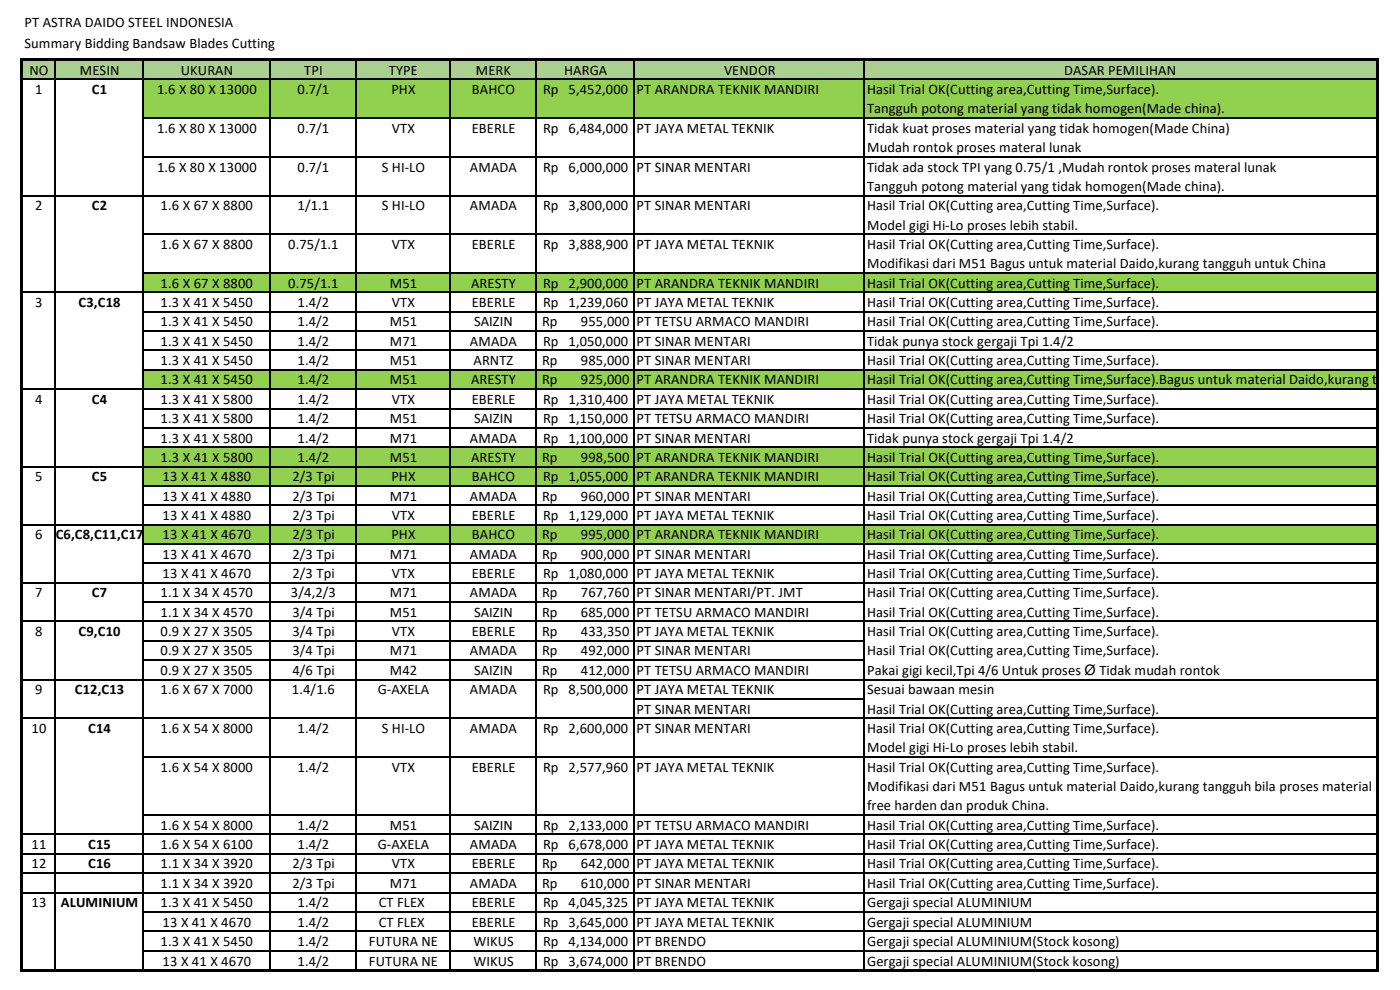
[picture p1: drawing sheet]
<svg xmlns="http://www.w3.org/2000/svg" width="297mm" height="210mm" viewBox="0 0 297 210" stroke-linecap="round" stroke-linejoin="round" font-family="sans-serif">
<defs><g id="words">
<g font-size="3.1">
<text x="5.2" y="5.7">PT ASTRA DAIDO STEEL INDONESIA</text>
<text x="5.2" y="10.1">Summary Bidding Bandsaw Blades Cutting</text>
<text x="6.3" y="15.8">NO</text>
<text x="16.9" y="15.8">MESIN</text>
<text x="38.4" y="15.8">UKURAN</text>
<text x="64.6" y="15.8">TPI</text>
<text x="82.5" y="15.8">TYPE</text>
<text x="100.9" y="15.8">MERK</text>
<text x="119.7" y="15.8">HARGA</text>
<text x="153.6" y="15.8">VENDOR</text>
<text x="225.7" y="15.8">DASAR PEMILIHAN</text>
<text x="7.5" y="20">1</text>
<text x="19.5" y="20">C1</text>
<text x="33.3" y="20">1.6 X 80 X 13000</text>
<text x="63.1" y="20">0.7/1</text>
<text x="83" y="20">PHX</text>
<text x="100.1" y="20">BAHCO</text>
<text x="115.2" y="20">Rp 5,452,000</text>
<text x="135" y="20">PT ARANDRA TEKNIK MANDIRI</text>
<text x="183.9" y="20">Hasil Trial OK(Cutting area,Cutting Time,Surface).</text>
<text x="33.3" y="28.2">1.6 X 80 X 13000</text>
<text x="63.1" y="28.2">0.7/1</text>
<text x="83.1" y="28.2">VTX</text>
<text x="100.1" y="28.2">EBERLE</text>
<text x="115.2" y="28.2">Rp 6,484,000</text>
<text x="135" y="28.2">PT JAYA METAL TEKNIK</text>
<text x="183.9" y="24.1">Tangguh potong material yang tidak homogen(Made china).</text>
<text x="183.9" y="28.2">Tidak kuat proses material yang tidak homogen(Made China)</text>
<text x="183.9" y="32.3">Mudah rontok proses materal lunak</text>
<text x="33.3" y="36.4">1.6 X 80 X 13000</text>
<text x="63.1" y="36.4">0.7/1</text>
<text x="81" y="36.4">S HI-LO</text>
<text x="99.7" y="36.4">AMADA</text>
<text x="115.2" y="36.4">Rp 6,000,000</text>
<text x="135" y="36.4">PT SINAR MENTARI</text>
<text x="183.9" y="36.4">Tidak ada stock TPI yang 0.75/1 ,Mudah rontok proses materal lunak</text>
<text x="183.9" y="40.5">Tangguh potong material yang tidak homogen(Made china).</text>
<text x="7.5" y="44.6">2</text>
<text x="19.5" y="44.6">C2</text>
<text x="34.1" y="44.6">1.6 X 67 X 8800</text>
<text x="63.1" y="44.6">1/1.1</text>
<text x="81" y="44.6">S HI-LO</text>
<text x="99.7" y="44.6">AMADA</text>
<text x="115.2" y="44.6">Rp 3,800,000</text>
<text x="135" y="44.6">PT SINAR MENTARI</text>
<text x="183.9" y="44.6">Hasil Trial OK(Cutting area,Cutting Time,Surface).</text>
<text x="34.1" y="52.8">1.6 X 67 X 8800</text>
<text x="61.1" y="52.8">0.75/1.1</text>
<text x="83.1" y="52.8">VTX</text>
<text x="100.1" y="52.8">EBERLE</text>
<text x="115.2" y="52.8">Rp 3,888,900</text>
<text x="135" y="52.8">PT JAYA METAL TEKNIK</text>
<text x="183.9" y="48.7">Model gigi Hi-Lo proses lebih stabil.</text>
<text x="183.9" y="52.8">Hasil Trial OK(Cutting area,Cutting Time,Surface).</text>
<text x="183.9" y="56.9">Modifikasi dari M51 Bagus untuk material Daido,kurang tangguh untuk China</text>
<text x="7.5" y="65.1">3</text>
<text x="16.7" y="65.1">C3,C18</text>
<text x="34.1" y="61">1.6 X 67 X 8800</text>
<text x="34.1" y="65.1">1.3 X 41 X 5450</text>
<text x="61.1" y="61">0.75/1.1</text>
<text x="63.1" y="65.1">1.4/2</text>
<text x="82.7" y="61">M51</text>
<text x="83.1" y="65.1">VTX</text>
<text x="99.9" y="61">ARESTY</text>
<text x="100.1" y="65.1">EBERLE</text>
<text x="115.2" y="61">Rp 2,900,000</text>
<text x="115.2" y="65.1">Rp 1,239,060</text>
<text x="135" y="61">PT ARANDRA TEKNIK MANDIRI</text>
<text x="135" y="65.1">PT JAYA METAL TEKNIK</text>
<text x="183.9" y="61">Hasil Trial OK(Cutting area,Cutting Time,Surface).</text>
<text x="183.9" y="65.1">Hasil Trial OK(Cutting area,Cutting Time,Surface).</text>
<text x="34.1" y="69.2">1.3 X 41 X 5450</text>
<text x="63.1" y="69.2">1.4/2</text>
<text x="82.7" y="69.2">M51</text>
<text x="100.6" y="69.2">SAIZIN</text>
<text x="115" y="69.2">Rp</text>
<text x="123.2" y="69.2">955,000</text>
<text x="135" y="69.2">PT TETSU ARMACO MANDIRI</text>
<text x="183.9" y="69.2">Hasil Trial OK(Cutting area,Cutting Time,Surface).</text>
<text x="34.1" y="73.3">1.3 X 41 X 5450</text>
<text x="34.1" y="77.4">1.3 X 41 X 5450</text>
<text x="63.1" y="73.3">1.4/2</text>
<text x="63.1" y="77.4">1.4/2</text>
<text x="82.7" y="73.3">M71</text>
<text x="82.7" y="77.4">M51</text>
<text x="99.7" y="73.3">AMADA</text>
<text x="100.5" y="77.4">ARNTZ</text>
<text x="115" y="77.4">Rp</text>
<text x="115.2" y="73.3">Rp 1,050,000</text>
<text x="123.2" y="77.4">985,000</text>
<text x="135" y="73.3">PT SINAR MENTARI</text>
<text x="135" y="77.4">PT SINAR MENTARI</text>
<text x="183.9" y="73.3">Tidak punya stock gergaji Tpi 1.4/2</text>
<text x="183.9" y="77.4">Hasil Trial OK(Cutting area,Cutting Time,Surface).</text>
<text x="34.1" y="81.5">1.3 X 41 X 5450</text>
<text x="63.1" y="81.5">1.4/2</text>
<text x="82.7" y="81.5">M51</text>
<text x="99.9" y="81.5">ARESTY</text>
<text x="115" y="81.5">Rp</text>
<text x="123.2" y="81.5">925,000</text>
<text x="135" y="81.5">PT ARANDRA TEKNIK MANDIRI</text>
<text x="183.9" y="81.5">Hasil Trial OK(Cutting area,Cutting Time,Surface).Bagus untuk material Daido,kurang t</text>
<text x="292.1" y="81.5">angg</text>
<text x="7.5" y="85.7">4</text>
<text x="19.5" y="85.7">C4</text>
<text x="34.1" y="85.7">1.3 X 41 X 5800</text>
<text x="34.1" y="89.8">1.3 X 41 X 5800</text>
<text x="63.1" y="85.7">1.4/2</text>
<text x="63.1" y="89.8">1.4/2</text>
<text x="82.7" y="89.8">M51</text>
<text x="83.1" y="85.7">VTX</text>
<text x="100.1" y="85.7">EBERLE</text>
<text x="100.6" y="89.8">SAIZIN</text>
<text x="115.2" y="85.7">Rp 1,310,400</text>
<text x="115.2" y="89.8">Rp 1,150,000</text>
<text x="135" y="85.7">PT JAYA METAL TEKNIK</text>
<text x="135" y="89.8">PT TETSU ARMACO MANDIRI</text>
<text x="183.9" y="85.7">Hasil Trial OK(Cutting area,Cutting Time,Surface).</text>
<text x="183.9" y="89.8">Hasil Trial OK(Cutting area,Cutting Time,Surface).</text>
<text x="34.1" y="93.9">1.3 X 41 X 5800</text>
<text x="63.1" y="93.9">1.4/2</text>
<text x="82.7" y="93.9">M71</text>
<text x="99.7" y="93.9">AMADA</text>
<text x="115.2" y="93.9">Rp 1,100,000</text>
<text x="135" y="93.9">PT SINAR MENTARI</text>
<text x="183.9" y="93.9">Tidak punya stock gergaji Tpi 1.4/2</text>
<text x="34.1" y="98">1.3 X 41 X 5800</text>
<text x="63.1" y="98">1.4/2</text>
<text x="82.7" y="98">M51</text>
<text x="99.9" y="98">ARESTY</text>
<text x="115" y="98">Rp</text>
<text x="123.2" y="98">998,500</text>
<text x="135" y="98">PT ARANDRA TEKNIK MANDIRI</text>
<text x="183.9" y="98">Hasil Trial OK(Cutting area,Cutting Time,Surface).</text>
<text x="7.5" y="102.1">5</text>
<text x="19.5" y="102.1">C5</text>
<text x="34.5" y="102.1">13 X 41 X 4880</text>
<text x="34.5" y="106.2">13 X 41 X 4880</text>
<text x="62" y="102.1">2/3 Tpi</text>
<text x="62" y="106.2">2/3 Tpi</text>
<text x="82.7" y="106.2">M71</text>
<text x="83" y="102.1">PHX</text>
<text x="99.7" y="106.2">AMADA</text>
<text x="100.1" y="102.1">BAHCO</text>
<text x="115" y="106.2">Rp</text>
<text x="115.2" y="102.1">Rp 1,055,000</text>
<text x="123.2" y="106.2">960,000</text>
<text x="135" y="102.1">PT ARANDRA TEKNIK MANDIRI</text>
<text x="135" y="106.2">PT SINAR MENTARI</text>
<text x="183.9" y="102.1">Hasil Trial OK(Cutting area,Cutting Time,Surface).</text>
<text x="183.9" y="106.2">Hasil Trial OK(Cutting area,Cutting Time,Surface).</text>
<text x="34.5" y="110.3">13 X 41 X 4880</text>
<text x="62" y="110.3">2/3 Tpi</text>
<text x="83.1" y="110.3">VTX</text>
<text x="100.1" y="110.3">EBERLE</text>
<text x="115.2" y="110.3">Rp 1,129,000</text>
<text x="135" y="110.3">PT JAYA METAL TEKNIK</text>
<text x="183.9" y="110.3">Hasil Trial OK(Cutting area,Cutting Time,Surface).</text>
<text x="7.5" y="114.4">6</text>
<text x="11.8" y="114.4">C6,C8,C11,C17</text>
<text x="34.5" y="114.4">13 X 41 X 4670</text>
<text x="34.5" y="118.5">13 X 41 X 4670</text>
<text x="62" y="114.4">2/3 Tpi</text>
<text x="62" y="118.5">2/3 Tpi</text>
<text x="82.7" y="118.5">M71</text>
<text x="83" y="114.4">PHX</text>
<text x="99.7" y="118.5">AMADA</text>
<text x="100.1" y="114.4">BAHCO</text>
<text x="115" y="114.4">Rp</text>
<text x="115" y="118.5">Rp</text>
<text x="123.2" y="114.4">995,000</text>
<text x="123.2" y="118.5">900,000</text>
<text x="135" y="114.4">PT ARANDRA TEKNIK MANDIRI</text>
<text x="135" y="118.5">PT SINAR MENTARI</text>
<text x="183.9" y="114.4">Hasil Trial OK(Cutting area,Cutting Time,Surface).</text>
<text x="183.9" y="118.5">Hasil Trial OK(Cutting area,Cutting Time,Surface).</text>
<text x="34.5" y="122.6">13 X 41 X 4670</text>
<text x="62" y="122.6">2/3 Tpi</text>
<text x="83.1" y="122.6">VTX</text>
<text x="100.1" y="122.6">EBERLE</text>
<text x="115.2" y="122.6">Rp 1,080,000</text>
<text x="135" y="122.6">PT JAYA METAL TEKNIK</text>
<text x="183.9" y="122.6">Hasil Trial OK(Cutting area,Cutting Time,Surface).</text>
<text x="7.5" y="126.7">7</text>
<text x="19.5" y="126.7">C7</text>
<text x="34.1" y="126.7">1.1 X 34 X 4570</text>
<text x="34.1" y="130.8">1.1 X 34 X 4570</text>
<text x="61.7" y="126.7">3/4,2/3</text>
<text x="62" y="130.8">3/4 Tpi</text>
<text x="82.7" y="126.7">M71</text>
<text x="82.7" y="130.8">M51</text>
<text x="99.7" y="126.7">AMADA</text>
<text x="100.6" y="130.8">SAIZIN</text>
<text x="115" y="126.7">Rp</text>
<text x="115" y="130.8">Rp</text>
<text x="123.2" y="126.7">767,760</text>
<text x="123.2" y="130.8">685,000</text>
<text x="135" y="126.7">PT SINAR MENTARI/PT. JMT</text>
<text x="135" y="130.8">PT TETSU ARMACO MANDIRI</text>
<text x="183.9" y="126.7">Hasil Trial OK(Cutting area,Cutting Time,Surface).</text>
<text x="183.9" y="130.8">Hasil Trial OK(Cutting area,Cutting Time,Surface).</text>
<text x="7.5" y="134.9">8</text>
<text x="16.7" y="134.9">C9,C10</text>
<text x="34.1" y="134.9">0.9 X 27 X 3505</text>
<text x="62" y="134.9">3/4 Tpi</text>
<text x="83.1" y="134.9">VTX</text>
<text x="100.1" y="134.9">EBERLE</text>
<text x="115" y="134.9">Rp</text>
<text x="123.2" y="134.9">433,350</text>
<text x="135" y="134.9">PT JAYA METAL TEKNIK</text>
<text x="183.9" y="134.9">Hasil Trial OK(Cutting area,Cutting Time,Surface).</text>
<text x="34.1" y="139">0.9 X 27 X 3505</text>
<text x="34.1" y="143.1">0.9 X 27 X 3505</text>
<text x="62" y="139">3/4 Tpi</text>
<text x="62" y="143.1">4/6 Tpi</text>
<text x="82.7" y="139">M71</text>
<text x="82.7" y="143.1">M42</text>
<text x="99.7" y="139">AMADA</text>
<text x="100.6" y="143.1">SAIZIN</text>
<text x="115" y="139">Rp</text>
<text x="115" y="143.1">Rp</text>
<text x="123.2" y="139">492,000</text>
<text x="123.2" y="143.1">412,000</text>
<text x="135" y="139">PT SINAR MENTARI</text>
<text x="135" y="143.1">PT TETSU ARMACO MANDIRI</text>
<text x="183.9" y="139">Hasil Trial OK(Cutting area,Cutting Time,Surface).</text>
<text x="183.9" y="143.1">Pakai gigi kecil,Tpi 4/6 Untuk proses Ø Tidak mudah rontok</text>
<text x="7.5" y="147.2">9</text>
<text x="15.9" y="147.2">C12,C13</text>
<text x="34.1" y="147.2">1.6 X 67 X 7000</text>
<text x="61.9" y="147.2">1.4/1.6</text>
<text x="80.1" y="147.2">G-AXELA</text>
<text x="99.7" y="147.2">AMADA</text>
<text x="115.2" y="147.2">Rp 8,500,000</text>
<text x="135" y="147.2">PT JAYA METAL TEKNIK</text>
<text x="183.9" y="147.2">Sesuai bawaan mesin</text>
<text x="6.7" y="155.5">10</text>
<text x="18.7" y="155.5">C14</text>
<text x="34.1" y="155.5">1.6 X 54 X 8000</text>
<text x="63.1" y="155.5">1.4/2</text>
<text x="81" y="155.5">S HI-LO</text>
<text x="99.7" y="155.5">AMADA</text>
<text x="115.2" y="155.5">Rp 2,600,000</text>
<text x="135" y="151.4">PT SINAR MENTARI</text>
<text x="135" y="155.5">PT SINAR MENTARI</text>
<text x="183.9" y="151.4">Hasil Trial OK(Cutting area,Cutting Time,Surface).</text>
<text x="183.9" y="155.5">Hasil Trial OK(Cutting area,Cutting Time,Surface).</text>
<text x="183.9" y="159.6">Model gigi Hi-Lo proses lebih stabil.</text>
<text x="34.1" y="163.7">1.6 X 54 X 8000</text>
<text x="63.1" y="163.7">1.4/2</text>
<text x="83.1" y="163.7">VTX</text>
<text x="100.1" y="163.7">EBERLE</text>
<text x="115.2" y="163.7">Rp 2,577,960</text>
<text x="135" y="163.7">PT JAYA METAL TEKNIK</text>
<text x="183.9" y="163.7">Hasil Trial OK(Cutting area,Cutting Time,Surface).</text>
<text x="183.9" y="167.8">Modifikasi dari M51 Bagus untuk material Daido,kurang tangguh bila proses material</text>
<text x="183.9" y="171.9">free harden dan produk China.</text>
<text x="34.1" y="176">1.6 X 54 X 8000</text>
<text x="63.1" y="176">1.4/2</text>
<text x="82.7" y="176">M51</text>
<text x="100.6" y="176">SAIZIN</text>
<text x="115.2" y="176">Rp 2,133,000</text>
<text x="135" y="176">PT TETSU ARMACO MANDIRI</text>
<text x="183.9" y="176">Hasil Trial OK(Cutting area,Cutting Time,Surface).</text>
<text x="6.7" y="180.1">11</text>
<text x="6.7" y="184.2">12</text>
<text x="18.7" y="180.1">C15</text>
<text x="18.7" y="184.2">C16</text>
<text x="34.1" y="180.1">1.6 X 54 X 6100</text>
<text x="34.1" y="184.2">1.1 X 34 X 3920</text>
<text x="62" y="184.2">2/3 Tpi</text>
<text x="63.1" y="180.1">1.4/2</text>
<text x="80.1" y="180.1">G-AXELA</text>
<text x="83.1" y="184.2">VTX</text>
<text x="99.7" y="180.1">AMADA</text>
<text x="100.1" y="184.2">EBERLE</text>
<text x="115" y="184.2">Rp</text>
<text x="115.2" y="180.1">Rp 6,678,000</text>
<text x="123.2" y="184.2">642,000</text>
<text x="135" y="180.1">PT JAYA METAL TEKNIK</text>
<text x="135" y="184.2">PT JAYA METAL TEKNIK</text>
<text x="183.9" y="180.1">Hasil Trial OK(Cutting area,Cutting Time,Surface).</text>
<text x="183.9" y="184.2">Hasil Trial OK(Cutting area,Cutting Time,Surface).</text>
<text x="34.1" y="188.3">1.1 X 34 X 3920</text>
<text x="62" y="188.3">2/3 Tpi</text>
<text x="82.7" y="188.3">M71</text>
<text x="99.7" y="188.3">AMADA</text>
<text x="115" y="188.3">Rp</text>
<text x="123.2" y="188.3">610,000</text>
<text x="135" y="188.3">PT SINAR MENTARI</text>
<text x="183.9" y="188.3">Hasil Trial OK(Cutting area,Cutting Time,Surface).</text>
<text x="6.7" y="192.4">13</text>
<text x="12.9" y="192.4">ALUMINIUM</text>
<text x="34.1" y="192.4">1.3 X 41 X 5450</text>
<text x="34.5" y="196.5">13 X 41 X 4670</text>
<text x="63.1" y="192.4">1.4/2</text>
<text x="63.1" y="196.5">1.4/2</text>
<text x="80.3" y="192.4">CT FLEX</text>
<text x="80.3" y="196.5">CT FLEX</text>
<text x="100.1" y="192.4">EBERLE</text>
<text x="100.1" y="196.5">EBERLE</text>
<text x="115.2" y="192.4">Rp 4,045,325</text>
<text x="115.2" y="196.5">Rp 3,645,000</text>
<text x="135" y="192.4">PT JAYA METAL TEKNIK</text>
<text x="135" y="196.5">PT JAYA METAL TEKNIK</text>
<text x="183.9" y="192.4">Gergaji special ALUMINIUM</text>
<text x="183.9" y="196.5">Gergaji special ALUMINIUM</text>
<text x="34.1" y="200.6">1.3 X 41 X 5450</text>
<text x="63.1" y="200.6">1.4/2</text>
<text x="78.3" y="200.6">FUTURA NE</text>
<text x="100.4" y="200.6">WIKUS</text>
<text x="115.2" y="200.6">Rp 4,134,000</text>
<text x="135" y="200.6">PT BRENDO</text>
<text x="183.9" y="200.6">Gergaji special ALUMINIUM(Stock kosong)</text>
<text x="34.5" y="204.9">13 X 41 X 4670</text>
<text x="63.1" y="204.9">1.4/2</text>
<text x="78.3" y="204.9">FUTURA NE</text>
<text x="100.4" y="204.9">WIKUS</text>
<text x="115.2" y="204.9">Rp 3,674,000</text>
<text x="135" y="204.9">PT BRENDO</text>
<text x="183.9" y="204.9">Gergaji special ALUMINIUM(Stock kosong)</text>
</g>
</g></defs>
<g fill="#a9d08e">
<path d="M4.7 12.8h7.1v4.2h-7.1z" fill-rule="evenodd"/>
<path d="M11.8 12.8h18.7v4.2h-18.7z" fill-rule="evenodd"/>
<path d="M30.4 12.8h26.9v4.2h-26.9z" fill-rule="evenodd"/>
<path d="M57.3 12.8h18.4v4.2h-18.4z" fill-rule="evenodd"/>
<path d="M75.7 12.8h19.8v4.2h-19.8z" fill-rule="evenodd"/>
<path d="M95.5 12.8h18.4v4.2h-18.4z" fill-rule="evenodd"/>
<path d="M113.9 12.8h20.7v4.2h-20.7z" fill-rule="evenodd"/>
<path d="M134.6 12.8h48.9v4.2h-48.9z" fill-rule="evenodd"/>
<path d="M183.5 12.8h108.9v4.2h-108.9z" fill-rule="evenodd"/>
</g>
<g fill="#92d050">
<path d="M30.4 16.9h26.9v4.2h-26.9z" fill-rule="evenodd"/>
<path d="M57.3 16.9h18.4v4.2h-18.4z" fill-rule="evenodd"/>
<path d="M75.7 16.9h19.8v4.2h-19.8z" fill-rule="evenodd"/>
<path d="M95.5 16.9h18.4v4.2h-18.4z" fill-rule="evenodd"/>
<path d="M113.9 16.9h20.7v4.2h-20.7z" fill-rule="evenodd"/>
<path d="M134.6 16.9h48.9v4.2h-48.9z" fill-rule="evenodd"/>
<path d="M183.5 16.9h108.9v4.2h-108.9z" fill-rule="evenodd"/>
<path d="M30.4 21h26.9v4.2h-26.9z" fill-rule="evenodd"/>
<path d="M57.3 21h18.4v4.2h-18.4z" fill-rule="evenodd"/>
<path d="M75.7 21h19.8v4.2h-19.8z" fill-rule="evenodd"/>
<path d="M95.5 21h18.4v4.2h-18.4z" fill-rule="evenodd"/>
<path d="M113.9 21h20.7v4.2h-20.7z" fill-rule="evenodd"/>
<path d="M134.6 21h48.9v4.2h-48.9z" fill-rule="evenodd"/>
<path d="M183.5 21h108.9v4.2h-108.9z" fill-rule="evenodd"/>
<path d="M30.4 58h26.9v4.1h-26.9z" fill-rule="evenodd"/>
<path d="M57.3 58h18.4v4.1h-18.4z" fill-rule="evenodd"/>
<path d="M75.7 58h19.8v4.1h-19.8z" fill-rule="evenodd"/>
<path d="M95.5 58h18.4v4.1h-18.4z" fill-rule="evenodd"/>
<path d="M113.9 58h20.7v4.1h-20.7z" fill-rule="evenodd"/>
<path d="M134.6 58h48.9v4.1h-48.9z" fill-rule="evenodd"/>
<path d="M183.5 58h108.9v4.1h-108.9z" fill-rule="evenodd"/>
<path d="M30.4 78.5h26.9v4.2h-26.9z" fill-rule="evenodd"/>
<path d="M57.3 78.5h18.4v4.2h-18.4z" fill-rule="evenodd"/>
<path d="M75.7 78.5h19.8v4.2h-19.8z" fill-rule="evenodd"/>
<path d="M95.5 78.5h18.4v4.2h-18.4z" fill-rule="evenodd"/>
<path d="M113.9 78.5h20.7v4.2h-20.7z" fill-rule="evenodd"/>
<path d="M134.6 78.5h48.9v4.2h-48.9z" fill-rule="evenodd"/>
<path d="M183.5 78.5h108.9v4.2h-108.9z" fill-rule="evenodd"/>
<path d="M30.4 95h26.9v4.1h-26.9z" fill-rule="evenodd"/>
<path d="M57.3 95h18.4v4.1h-18.4z" fill-rule="evenodd"/>
<path d="M75.7 95h19.8v4.1h-19.8z" fill-rule="evenodd"/>
<path d="M95.5 95h18.4v4.1h-18.4z" fill-rule="evenodd"/>
<path d="M113.9 95h20.7v4.1h-20.7z" fill-rule="evenodd"/>
<path d="M134.6 95h48.9v4.1h-48.9z" fill-rule="evenodd"/>
<path d="M183.5 95h108.9v4.1h-108.9z" fill-rule="evenodd"/>
<path d="M30.4 99.1h26.9v4.1h-26.9z" fill-rule="evenodd"/>
<path d="M57.3 99.1h18.4v4.1h-18.4z" fill-rule="evenodd"/>
<path d="M75.7 99.1h19.8v4.1h-19.8z" fill-rule="evenodd"/>
<path d="M95.5 99.1h18.4v4.1h-18.4z" fill-rule="evenodd"/>
<path d="M113.9 99.1h20.7v4.1h-20.7z" fill-rule="evenodd"/>
<path d="M134.6 99.1h48.9v4.1h-48.9z" fill-rule="evenodd"/>
<path d="M183.5 99.1h108.9v4.1h-108.9z" fill-rule="evenodd"/>
<path d="M30.4 111.4h26.9v4.1h-26.9z" fill-rule="evenodd"/>
<path d="M57.3 111.4h18.4v4.1h-18.4z" fill-rule="evenodd"/>
<path d="M75.7 111.4h19.8v4.1h-19.8z" fill-rule="evenodd"/>
<path d="M95.5 111.4h18.4v4.1h-18.4z" fill-rule="evenodd"/>
<path d="M113.9 111.4h20.7v4.1h-20.7z" fill-rule="evenodd"/>
<path d="M134.6 111.4h48.9v4.1h-48.9z" fill-rule="evenodd"/>
<path d="M183.5 111.4h108.9v4.1h-108.9z" fill-rule="evenodd"/>
</g>
<g fill="#000">
<path d="M4.3 12.4h.5v193.7h-.5z" fill-rule="evenodd"/>
<path d="M4.8 12.4h287.6v.5h-287.6z" fill-rule="evenodd"/>
<path d="M291.9 12.6h.5v193.5h-.5z" fill-rule="evenodd"/>
<path d="M4.8 205.6h287.1v.5h-287.1z" fill-rule="evenodd"/>
</g>
<g fill="none" stroke="#000" stroke-width=".25">
<path d="M4.8 16.8h287.1M11.7 12.9v192.7M30.4 12.9v192.7M57.2 12.9v192.7M75.6 12.9v192.7M95.4 12.9v192.7M113.8 12.9v192.7M134.5 12.9v192.7M183.4 12.9v192.7M30.2 25.1h261.7M30.2 33.3h261.7M4.8 41.5h287.1"/>
<path d="M30.2 49.7h261.7M30.2 57.9h261.7M4.8 62h287.1M30.2 66.1h261.7M30.2 70.2h261.7M30.2 74.3h261.7M30.2 78.4h261.7M4.8 82.5h287.1M4.8 99h287.1M30.2 86.7h261.7M30.2 90.8h261.7M30.2 94.9h261.7"/>
<path d="M4.8 111.3h287.1M30.2 103.1h261.7M30.2 107.2h261.7M30.2 115.4h261.7M30.2 119.5h261.7M4.8 123.6h287.1M4.8 131.8h287.1M30.2 127.7h153.3M30.2 135.9h153.3M4.8 144.1h287.1M4.8 152.4h287.1M30.2 140h153.3"/>
<path d="M134.4 148.3h49.1M4.8 177h287.1M30.2 160.6h261.7M30.2 172.9h261.7M4.8 181.1h287.1M4.8 185.2h287.1M4.8 189.3h287.1M30.2 193.4h261.7M30.2 197.5h261.7M30.2 201.6h261.7"/>
</g>
<use href="#words"/>
</svg>
